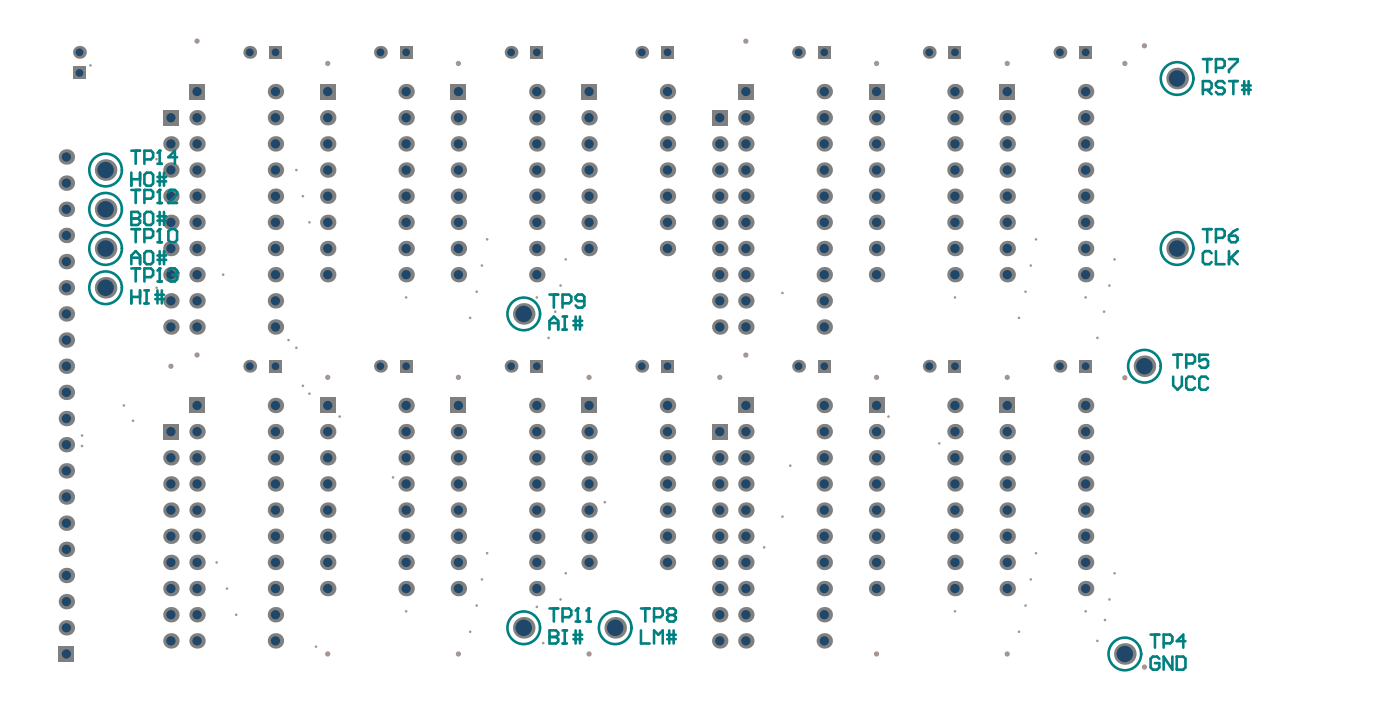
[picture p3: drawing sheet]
<svg xmlns="http://www.w3.org/2000/svg" width="453mm" height="229mm" viewBox="0 0 453 229" stroke-linecap="round" stroke-linejoin="round" font-family="sans-serif">
<g fill="#a6968d">
<circle cx="253.2" cy="167" r=".42"/>
<circle cx="253.2" cy="94.7" r=".42"/>
<circle cx="247.2" cy="177" r=".42"/>
<circle cx="255.7" cy="150.6" r=".42"/>
<circle cx="303.9" cy="143.4" r=".42"/>
<circle cx="43" cy="136" r=".42"/>
<circle cx="40.1" cy="131.1" r=".42"/>
<circle cx="26.6" cy="140.8" r=".42"/>
<circle cx="26.6" cy="144.2" r=".42"/>
<circle cx="50.6" cy="51.5" r=".42"/>
<circle cx="50.6" cy="93" r=".42"/>
<circle cx="195.7" cy="162.4" r=".42"/>
<circle cx="127.2" cy="154.4" r=".42"/>
<circle cx="100.1" cy="127.3" r=".42"/>
<circle cx="29.3" cy="21.2" r=".42"/>
<circle cx="360.6" cy="83.9" r=".42"/>
<circle cx="109.9" cy="134.7" r=".42"/>
<circle cx="287.5" cy="134.7" r=".42"/>
<circle cx="102.2" cy="209.1" r=".42"/>
<circle cx="106" cy="211.5" r=".85"/>
<circle cx="232.9" cy="122" r=".85"/>
<circle cx="190.6" cy="122" r=".85"/>
<circle cx="357.5" cy="200.5" r=".42"/>
<circle cx="355.1" cy="207.2" r=".42"/>
<circle cx="358.9" cy="193.8" r=".42"/>
<circle cx="360.6" cy="185.4" r=".42"/>
<circle cx="179.2" cy="198.5" r=".42"/>
<circle cx="175.8" cy="207.9" r=".42"/>
<circle cx="181.4" cy="193.8" r=".42"/>
<circle cx="183" cy="185.4" r=".42"/>
<circle cx="173.7" cy="196.2" r=".42"/>
<circle cx="76.4" cy="198.8" r=".42"/>
<circle cx="73.4" cy="190.3" r=".42"/>
<circle cx="70.1" cy="181.8" r=".42"/>
<circle cx="72.2" cy="88.8" r=".42"/>
<circle cx="55.3" cy="118.4" r=".85"/>
<circle cx="63.8" cy="114.8" r=".85"/>
<circle cx="100.1" cy="71.9" r=".42"/>
<circle cx="98" cy="63.4" r=".42"/>
<circle cx="98" cy="124.8" r=".42"/>
<circle cx="95.9" cy="55" r=".42"/>
<circle cx="95.9" cy="112.4" r=".42"/>
<circle cx="93.4" cy="110" r=".42"/>
<circle cx="131.4" cy="96.2" r=".42"/>
<circle cx="173.7" cy="96.2" r=".42"/>
<circle cx="131.4" cy="197.7" r=".42"/>
<circle cx="309" cy="197.7" r=".42"/>
<circle cx="351.3" cy="197.7" r=".42"/>
<circle cx="351.3" cy="96.2" r=".42"/>
<circle cx="309" cy="96.2" r=".42"/>
<circle cx="363.9" cy="122.1" r=".85"/>
<circle cx="370.3" cy="14.8" r=".85"/>
<circle cx="363.9" cy="20.5" r=".85"/>
<circle cx="370.3" cy="215.7" r=".85"/>
<circle cx="106" cy="20.5" r=".85"/>
<circle cx="148.3" cy="20.5" r=".85"/>
<circle cx="283.6" cy="20.5" r=".85"/>
<circle cx="325.9" cy="20.5" r=".85"/>
<circle cx="325.9" cy="122" r=".85"/>
<circle cx="283.6" cy="122" r=".85"/>
<circle cx="106" cy="122" r=".85"/>
<circle cx="241.3" cy="13.3" r=".85"/>
<circle cx="241.3" cy="114.8" r=".85"/>
<circle cx="148.3" cy="122" r=".85"/>
<circle cx="63.8" cy="13.3" r=".85"/>
<circle cx="190.6" cy="211.5" r=".85"/>
<circle cx="148.3" cy="211.5" r=".85"/>
<circle cx="283.6" cy="211.5" r=".85"/>
<circle cx="325.9" cy="211.5" r=".85"/>
<circle cx="355.1" cy="109.2" r=".42"/>
<circle cx="357.2" cy="100.8" r=".42"/>
<circle cx="358.9" cy="92.3" r=".42"/>
<circle cx="183" cy="83.9" r=".42"/>
<circle cx="181.4" cy="92.3" r=".42"/>
<circle cx="179.7" cy="100.8" r=".42"/>
<circle cx="177.5" cy="109.2" r=".42"/>
<circle cx="152.1" cy="204.3" r=".42"/>
<circle cx="154.2" cy="195.8" r=".42"/>
<circle cx="155.9" cy="187.3" r=".42"/>
<circle cx="157.6" cy="178.9" r=".42"/>
<circle cx="329.7" cy="204.3" r=".42"/>
<circle cx="331.8" cy="195.8" r=".42"/>
<circle cx="333.5" cy="187.3" r=".42"/>
<circle cx="335.2" cy="178.9" r=".42"/>
<circle cx="329.7" cy="102.8" r=".42"/>
<circle cx="331.8" cy="94.3" r=".42"/>
<circle cx="333.5" cy="85.9" r=".42"/>
<circle cx="335.2" cy="77.4" r=".42"/>
<circle cx="157.6" cy="77.4" r=".42"/>
<circle cx="155.9" cy="85.9" r=".42"/>
<circle cx="154.2" cy="94.3" r=".42"/>
<circle cx="152.1" cy="102.8" r=".42"/>
</g>
<circle cx="21.5" cy="194.5" r="2.5" fill="#808080"/>
<circle cx="21.5" cy="194.5" r="1.5" fill="#1f4769"/>
<circle cx="21.5" cy="177.6" r="2.5" fill="#808080"/>
<circle cx="21.5" cy="177.6" r="1.5" fill="#1f4769"/>
<circle cx="21.5" cy="186.1" r="2.5" fill="#808080"/>
<circle cx="21.5" cy="186.1" r="1.5" fill="#1f4769"/>
<circle cx="21.5" cy="203" r="2.5" fill="#808080"/>
<circle cx="21.5" cy="203" r="1.5" fill="#1f4769"/>
<path d="M19 209h5v4.9h-5z" fill-rule="evenodd" fill="#808080"/>
<circle cx="21.5" cy="211.5" r="1.5" fill="#1f4769"/>
<circle cx="21.5" cy="169.2" r="2.5" fill="#808080"/>
<circle cx="21.5" cy="169.2" r="1.5" fill="#1f4769"/>
<circle cx="55.3" cy="207.2" r="2.5" fill="#808080"/>
<circle cx="55.3" cy="207.2" r="1.5" fill="#1f4769"/>
<circle cx="55.3" cy="198.8" r="2.5" fill="#808080"/>
<circle cx="55.3" cy="198.8" r="1.5" fill="#1f4769"/>
<circle cx="55.3" cy="190.3" r="2.5" fill="#808080"/>
<circle cx="55.3" cy="190.3" r="1.5" fill="#1f4769"/>
<circle cx="55.3" cy="181.8" r="2.5" fill="#808080"/>
<circle cx="55.3" cy="181.8" r="1.5" fill="#1f4769"/>
<circle cx="55.3" cy="173.4" r="2.5" fill="#808080"/>
<circle cx="55.3" cy="173.4" r="1.5" fill="#1f4769"/>
<circle cx="55.3" cy="164.9" r="2.5" fill="#808080"/>
<circle cx="55.3" cy="164.9" r="1.5" fill="#1f4769"/>
<circle cx="63.8" cy="181.8" r="2.5" fill="#808080"/>
<circle cx="63.8" cy="181.8" r="1.5" fill="#1f4769"/>
<circle cx="63.8" cy="190.3" r="2.5" fill="#808080"/>
<circle cx="63.8" cy="190.3" r="1.5" fill="#1f4769"/>
<circle cx="63.8" cy="198.8" r="2.5" fill="#808080"/>
<circle cx="63.8" cy="198.8" r="1.5" fill="#1f4769"/>
<circle cx="63.8" cy="207.2" r="2.5" fill="#808080"/>
<circle cx="63.8" cy="207.2" r="1.5" fill="#1f4769"/>
<circle cx="63.8" cy="173.4" r="2.5" fill="#808080"/>
<circle cx="63.8" cy="173.4" r="1.5" fill="#1f4769"/>
<circle cx="89.1" cy="207.2" r="2.5" fill="#808080"/>
<circle cx="89.1" cy="207.2" r="1.5" fill="#1f4769"/>
<circle cx="89.1" cy="190.3" r="2.5" fill="#808080"/>
<circle cx="89.1" cy="190.3" r="1.5" fill="#1f4769"/>
<circle cx="89.1" cy="198.8" r="2.5" fill="#808080"/>
<circle cx="89.1" cy="198.8" r="1.5" fill="#1f4769"/>
<circle cx="89.1" cy="181.8" r="2.5" fill="#808080"/>
<circle cx="89.1" cy="181.8" r="1.5" fill="#1f4769"/>
<circle cx="89.1" cy="173.4" r="2.5" fill="#808080"/>
<circle cx="89.1" cy="173.4" r="1.5" fill="#1f4769"/>
<circle cx="89.1" cy="164.9" r="2.5" fill="#808080"/>
<circle cx="89.1" cy="164.9" r="1.5" fill="#1f4769"/>
<circle cx="106" cy="190.3" r="2.5" fill="#808080"/>
<circle cx="106" cy="190.3" r="1.5" fill="#1f4769"/>
<circle cx="106" cy="181.8" r="2.5" fill="#808080"/>
<circle cx="106" cy="181.8" r="1.5" fill="#1f4769"/>
<circle cx="106" cy="173.4" r="2.5" fill="#808080"/>
<circle cx="106" cy="173.4" r="1.5" fill="#1f4769"/>
<circle cx="106" cy="164.9" r="2.5" fill="#808080"/>
<circle cx="106" cy="164.9" r="1.5" fill="#1f4769"/>
<circle cx="21.5" cy="160.7" r="2.5" fill="#808080"/>
<circle cx="21.5" cy="160.7" r="1.5" fill="#1f4769"/>
<circle cx="21.5" cy="152.2" r="2.5" fill="#808080"/>
<circle cx="21.5" cy="152.2" r="1.5" fill="#1f4769"/>
<circle cx="21.5" cy="143.8" r="2.5" fill="#808080"/>
<circle cx="21.5" cy="143.8" r="1.5" fill="#1f4769"/>
<circle cx="21.5" cy="135.3" r="2.5" fill="#808080"/>
<circle cx="21.5" cy="135.3" r="1.5" fill="#1f4769"/>
<circle cx="21.5" cy="126.9" r="2.5" fill="#808080"/>
<circle cx="21.5" cy="126.9" r="1.5" fill="#1f4769"/>
<circle cx="21.5" cy="118.4" r="2.5" fill="#808080"/>
<circle cx="21.5" cy="118.4" r="1.5" fill="#1f4769"/>
<circle cx="55.3" cy="156.5" r="2.5" fill="#808080"/>
<circle cx="55.3" cy="156.5" r="1.5" fill="#1f4769"/>
<path d="M52.8 137.1h5v5h-5z" fill-rule="evenodd" fill="#808080"/>
<circle cx="55.3" cy="139.6" r="1.5" fill="#1f4769"/>
<circle cx="55.3" cy="148" r="2.5" fill="#808080"/>
<circle cx="55.3" cy="148" r="1.5" fill="#1f4769"/>
<circle cx="63.8" cy="164.9" r="2.5" fill="#808080"/>
<circle cx="63.8" cy="164.9" r="1.5" fill="#1f4769"/>
<circle cx="63.8" cy="156.5" r="2.5" fill="#808080"/>
<circle cx="63.8" cy="156.5" r="1.5" fill="#1f4769"/>
<path d="M61.3 128.6h5v5h-5z" fill-rule="evenodd" fill="#808080"/>
<circle cx="63.8" cy="131.1" r="1.5" fill="#1f4769"/>
<circle cx="63.8" cy="139.6" r="2.5" fill="#808080"/>
<circle cx="63.8" cy="139.6" r="1.5" fill="#1f4769"/>
<circle cx="63.8" cy="148" r="2.5" fill="#808080"/>
<circle cx="63.8" cy="148" r="1.5" fill="#1f4769"/>
<circle cx="80.8" cy="118.4" r="2.08" fill="#808080"/>
<circle cx="80.8" cy="118.4" r="1.25" fill="#1f4769"/>
<circle cx="89.1" cy="156.5" r="2.5" fill="#808080"/>
<circle cx="89.1" cy="156.5" r="1.5" fill="#1f4769"/>
<circle cx="89.1" cy="148" r="2.5" fill="#808080"/>
<circle cx="89.1" cy="148" r="1.5" fill="#1f4769"/>
<path d="M87 116.3h4.2v4.2h-4.2z" fill-rule="evenodd" fill="#808080"/>
<circle cx="89.1" cy="118.4" r="1.25" fill="#1f4769"/>
<circle cx="89.1" cy="131.1" r="2.5" fill="#808080"/>
<circle cx="89.1" cy="131.1" r="1.5" fill="#1f4769"/>
<circle cx="89.1" cy="139.6" r="2.5" fill="#808080"/>
<circle cx="89.1" cy="139.6" r="1.5" fill="#1f4769"/>
<circle cx="106" cy="156.5" r="2.5" fill="#808080"/>
<circle cx="106" cy="156.5" r="1.5" fill="#1f4769"/>
<circle cx="106" cy="139.6" r="2.5" fill="#808080"/>
<circle cx="106" cy="139.6" r="1.5" fill="#1f4769"/>
<circle cx="106" cy="148" r="2.5" fill="#808080"/>
<circle cx="106" cy="148" r="1.5" fill="#1f4769"/>
<path d="M103.5 128.6h5v5h-5z" fill-rule="evenodd" fill="#808080"/>
<circle cx="106" cy="131.1" r="1.5" fill="#1f4769"/>
<circle cx="131.4" cy="190.3" r="2.5" fill="#808080"/>
<circle cx="131.4" cy="190.3" r="1.5" fill="#1f4769"/>
<circle cx="131.4" cy="181.8" r="2.5" fill="#808080"/>
<circle cx="131.4" cy="181.8" r="1.5" fill="#1f4769"/>
<circle cx="131.4" cy="173.4" r="2.5" fill="#808080"/>
<circle cx="131.4" cy="173.4" r="1.5" fill="#1f4769"/>
<circle cx="131.4" cy="164.9" r="2.5" fill="#808080"/>
<circle cx="131.4" cy="164.9" r="1.5" fill="#1f4769"/>
<circle cx="148.3" cy="190.3" r="2.5" fill="#808080"/>
<circle cx="148.3" cy="190.3" r="1.5" fill="#1f4769"/>
<circle cx="148.3" cy="181.8" r="2.5" fill="#808080"/>
<circle cx="148.3" cy="181.8" r="1.5" fill="#1f4769"/>
<circle cx="148.3" cy="173.4" r="2.5" fill="#808080"/>
<circle cx="148.3" cy="173.4" r="1.5" fill="#1f4769"/>
<circle cx="148.3" cy="164.9" r="2.5" fill="#808080"/>
<circle cx="148.3" cy="164.9" r="1.5" fill="#1f4769"/>
<circle cx="169.5" cy="203" r="3.5" fill="#808080"/>
<circle cx="169.5" cy="203" r="2.66" fill="#1f4769"/>
<circle cx="173.7" cy="190.3" r="2.5" fill="#808080"/>
<circle cx="173.7" cy="190.3" r="1.5" fill="#1f4769"/>
<circle cx="173.7" cy="181.8" r="2.5" fill="#808080"/>
<circle cx="173.7" cy="181.8" r="1.5" fill="#1f4769"/>
<circle cx="173.7" cy="173.4" r="2.5" fill="#808080"/>
<circle cx="173.7" cy="173.4" r="1.5" fill="#1f4769"/>
<circle cx="173.7" cy="164.9" r="2.5" fill="#808080"/>
<circle cx="173.7" cy="164.9" r="1.5" fill="#1f4769"/>
<circle cx="190.6" cy="181.8" r="2.5" fill="#808080"/>
<circle cx="190.6" cy="181.8" r="1.5" fill="#1f4769"/>
<circle cx="190.6" cy="173.4" r="2.5" fill="#808080"/>
<circle cx="190.6" cy="173.4" r="1.5" fill="#1f4769"/>
<circle cx="199" cy="203" r="3.5" fill="#808080"/>
<circle cx="199" cy="203" r="2.66" fill="#1f4769"/>
<circle cx="216" cy="181.8" r="2.5" fill="#808080"/>
<circle cx="216" cy="181.8" r="1.5" fill="#1f4769"/>
<circle cx="216" cy="173.4" r="2.5" fill="#808080"/>
<circle cx="216" cy="173.4" r="1.5" fill="#1f4769"/>
<circle cx="216" cy="164.9" r="2.5" fill="#808080"/>
<circle cx="216" cy="164.9" r="1.5" fill="#1f4769"/>
<circle cx="232.9" cy="173.4" r="2.5" fill="#808080"/>
<circle cx="232.9" cy="173.4" r="1.5" fill="#1f4769"/>
<circle cx="123.1" cy="118.4" r="2.08" fill="#808080"/>
<circle cx="123.1" cy="118.4" r="1.25" fill="#1f4769"/>
<circle cx="131.4" cy="156.5" r="2.5" fill="#808080"/>
<circle cx="131.4" cy="156.5" r="1.5" fill="#1f4769"/>
<circle cx="131.4" cy="148" r="2.5" fill="#808080"/>
<circle cx="131.4" cy="148" r="1.5" fill="#1f4769"/>
<circle cx="131.4" cy="139.6" r="2.5" fill="#808080"/>
<circle cx="131.4" cy="139.6" r="1.5" fill="#1f4769"/>
<circle cx="131.4" cy="131.1" r="2.5" fill="#808080"/>
<circle cx="131.4" cy="131.1" r="1.5" fill="#1f4769"/>
<circle cx="148.3" cy="156.5" r="2.5" fill="#808080"/>
<circle cx="148.3" cy="156.5" r="1.5" fill="#1f4769"/>
<circle cx="148.3" cy="148" r="2.5" fill="#808080"/>
<circle cx="148.3" cy="148" r="1.5" fill="#1f4769"/>
<circle cx="148.3" cy="139.6" r="2.5" fill="#808080"/>
<circle cx="148.3" cy="139.6" r="1.5" fill="#1f4769"/>
<path d="M145.8 128.6h5v5h-5z" fill-rule="evenodd" fill="#808080"/>
<circle cx="148.3" cy="131.1" r="1.5" fill="#1f4769"/>
<circle cx="165.4" cy="118.4" r="2.08" fill="#808080"/>
<circle cx="165.4" cy="118.4" r="1.25" fill="#1f4769"/>
<circle cx="173.7" cy="156.5" r="2.5" fill="#808080"/>
<circle cx="173.7" cy="156.5" r="1.5" fill="#1f4769"/>
<circle cx="173.7" cy="148" r="2.5" fill="#808080"/>
<circle cx="173.7" cy="148" r="1.5" fill="#1f4769"/>
<circle cx="173.7" cy="139.6" r="2.5" fill="#808080"/>
<circle cx="173.7" cy="139.6" r="1.5" fill="#1f4769"/>
<circle cx="173.7" cy="131.1" r="2.5" fill="#808080"/>
<circle cx="173.7" cy="131.1" r="1.5" fill="#1f4769"/>
<circle cx="190.6" cy="164.9" r="2.5" fill="#808080"/>
<circle cx="190.6" cy="164.9" r="1.5" fill="#1f4769"/>
<circle cx="190.6" cy="156.5" r="2.5" fill="#808080"/>
<circle cx="190.6" cy="156.5" r="1.5" fill="#1f4769"/>
<circle cx="190.6" cy="148" r="2.5" fill="#808080"/>
<circle cx="190.6" cy="148" r="1.5" fill="#1f4769"/>
<circle cx="190.6" cy="139.6" r="2.5" fill="#808080"/>
<circle cx="190.6" cy="139.6" r="1.5" fill="#1f4769"/>
<path d="M188.1 128.6h5v5h-5z" fill-rule="evenodd" fill="#808080"/>
<circle cx="190.6" cy="131.1" r="1.5" fill="#1f4769"/>
<circle cx="207.6" cy="118.4" r="2.08" fill="#808080"/>
<circle cx="207.6" cy="118.4" r="1.25" fill="#1f4769"/>
<circle cx="216" cy="156.5" r="2.5" fill="#808080"/>
<circle cx="216" cy="156.5" r="1.5" fill="#1f4769"/>
<circle cx="216" cy="148" r="2.5" fill="#808080"/>
<circle cx="216" cy="148" r="1.5" fill="#1f4769"/>
<circle cx="216" cy="139.6" r="2.5" fill="#808080"/>
<circle cx="216" cy="139.6" r="1.5" fill="#1f4769"/>
<circle cx="216" cy="131.1" r="2.5" fill="#808080"/>
<circle cx="216" cy="131.1" r="1.5" fill="#1f4769"/>
<path d="M213.9 116.3h4.1v4.2h-4.1z" fill-rule="evenodd" fill="#808080"/>
<circle cx="216" cy="118.4" r="1.25" fill="#1f4769"/>
<circle cx="232.9" cy="164.9" r="2.5" fill="#808080"/>
<circle cx="232.9" cy="164.9" r="1.5" fill="#1f4769"/>
<path d="M230.4 137.1h5v5h-5z" fill-rule="evenodd" fill="#808080"/>
<circle cx="232.9" cy="139.6" r="1.5" fill="#1f4769"/>
<circle cx="21.5" cy="110" r="2.5" fill="#808080"/>
<circle cx="21.5" cy="110" r="1.5" fill="#1f4769"/>
<circle cx="21.5" cy="101.5" r="2.5" fill="#808080"/>
<circle cx="21.5" cy="101.5" r="1.5" fill="#1f4769"/>
<circle cx="21.5" cy="76.1" r="2.5" fill="#808080"/>
<circle cx="21.5" cy="76.1" r="1.5" fill="#1f4769"/>
<circle cx="21.5" cy="93" r="2.5" fill="#808080"/>
<circle cx="21.5" cy="93" r="1.5" fill="#1f4769"/>
<circle cx="21.5" cy="84.6" r="2.5" fill="#808080"/>
<circle cx="21.5" cy="84.6" r="1.5" fill="#1f4769"/>
<circle cx="21.5" cy="67.7" r="2.5" fill="#808080"/>
<circle cx="21.5" cy="67.7" r="1.5" fill="#1f4769"/>
<circle cx="34.2" cy="93" r="3.5" fill="#808080"/>
<circle cx="34.2" cy="93" r="2.66" fill="#1f4769"/>
<circle cx="34.2" cy="80.4" r="3.5" fill="#808080"/>
<circle cx="34.2" cy="80.4" r="2.66" fill="#1f4769"/>
<circle cx="34.2" cy="67.7" r="3.5" fill="#808080"/>
<circle cx="34.2" cy="67.7" r="2.66" fill="#1f4769"/>
<circle cx="55.3" cy="80.4" r="2.5" fill="#808080"/>
<circle cx="55.3" cy="80.4" r="1.5" fill="#1f4769"/>
<circle cx="55.3" cy="105.7" r="2.5" fill="#808080"/>
<circle cx="55.3" cy="105.7" r="1.5" fill="#1f4769"/>
<circle cx="55.3" cy="97.3" r="2.5" fill="#808080"/>
<circle cx="55.3" cy="97.3" r="1.5" fill="#1f4769"/>
<circle cx="55.3" cy="88.8" r="2.5" fill="#808080"/>
<circle cx="55.3" cy="88.8" r="1.5" fill="#1f4769"/>
<circle cx="55.3" cy="71.9" r="2.5" fill="#808080"/>
<circle cx="55.3" cy="71.9" r="1.5" fill="#1f4769"/>
<circle cx="63.8" cy="80.4" r="2.5" fill="#808080"/>
<circle cx="63.8" cy="80.4" r="1.5" fill="#1f4769"/>
<circle cx="63.8" cy="97.3" r="2.5" fill="#808080"/>
<circle cx="63.8" cy="97.3" r="1.5" fill="#1f4769"/>
<circle cx="63.8" cy="105.7" r="2.5" fill="#808080"/>
<circle cx="63.8" cy="105.7" r="1.5" fill="#1f4769"/>
<circle cx="63.8" cy="88.8" r="2.5" fill="#808080"/>
<circle cx="63.8" cy="88.8" r="1.5" fill="#1f4769"/>
<circle cx="63.8" cy="71.9" r="2.5" fill="#808080"/>
<circle cx="63.8" cy="71.9" r="1.5" fill="#1f4769"/>
<circle cx="89.1" cy="105.7" r="2.5" fill="#808080"/>
<circle cx="89.1" cy="105.7" r="1.5" fill="#1f4769"/>
<circle cx="89.1" cy="80.4" r="2.5" fill="#808080"/>
<circle cx="89.1" cy="80.4" r="1.5" fill="#1f4769"/>
<circle cx="89.1" cy="97.3" r="2.5" fill="#808080"/>
<circle cx="89.1" cy="97.3" r="1.5" fill="#1f4769"/>
<circle cx="89.1" cy="88.8" r="2.5" fill="#808080"/>
<circle cx="89.1" cy="88.8" r="1.5" fill="#1f4769"/>
<circle cx="89.1" cy="71.9" r="2.5" fill="#808080"/>
<circle cx="89.1" cy="71.9" r="1.5" fill="#1f4769"/>
<circle cx="106" cy="80.4" r="2.5" fill="#808080"/>
<circle cx="106" cy="80.4" r="1.5" fill="#1f4769"/>
<circle cx="106" cy="71.9" r="2.5" fill="#808080"/>
<circle cx="106" cy="71.9" r="1.5" fill="#1f4769"/>
<circle cx="21.5" cy="59.2" r="2.5" fill="#808080"/>
<circle cx="21.5" cy="59.2" r="1.5" fill="#1f4769"/>
<circle cx="21.5" cy="50.8" r="2.5" fill="#808080"/>
<circle cx="21.5" cy="50.8" r="1.5" fill="#1f4769"/>
<path d="M23.6 21.5h4.2v4.2h-4.2z" fill-rule="evenodd" fill="#808080"/>
<circle cx="25.7" cy="23.6" r="1.25" fill="#1f4769"/>
<circle cx="25.7" cy="16.9" r="2.08" fill="#808080"/>
<circle cx="25.7" cy="16.9" r="1.25" fill="#1f4769"/>
<circle cx="34.2" cy="55" r="3.5" fill="#808080"/>
<circle cx="34.2" cy="55" r="2.66" fill="#1f4769"/>
<circle cx="55.3" cy="63.4" r="2.5" fill="#808080"/>
<circle cx="55.3" cy="63.4" r="1.5" fill="#1f4769"/>
<circle cx="55.3" cy="55" r="2.5" fill="#808080"/>
<circle cx="55.3" cy="55" r="1.5" fill="#1f4769"/>
<circle cx="55.3" cy="46.5" r="2.5" fill="#808080"/>
<circle cx="55.3" cy="46.5" r="1.5" fill="#1f4769"/>
<path d="M52.8 35.6h5v5h-5z" fill-rule="evenodd" fill="#808080"/>
<circle cx="55.3" cy="38.1" r="1.5" fill="#1f4769"/>
<circle cx="63.8" cy="63.4" r="2.5" fill="#808080"/>
<circle cx="63.8" cy="63.4" r="1.5" fill="#1f4769"/>
<circle cx="63.8" cy="55" r="2.5" fill="#808080"/>
<circle cx="63.8" cy="55" r="1.5" fill="#1f4769"/>
<circle cx="63.8" cy="46.5" r="2.5" fill="#808080"/>
<circle cx="63.8" cy="46.5" r="1.5" fill="#1f4769"/>
<circle cx="63.8" cy="38.1" r="2.5" fill="#808080"/>
<circle cx="63.8" cy="38.1" r="1.5" fill="#1f4769"/>
<path d="M61.3 27.1h5v5h-5z" fill-rule="evenodd" fill="#808080"/>
<circle cx="63.8" cy="29.6" r="1.5" fill="#1f4769"/>
<circle cx="80.8" cy="16.9" r="2.08" fill="#808080"/>
<circle cx="80.8" cy="16.9" r="1.25" fill="#1f4769"/>
<circle cx="89.1" cy="63.4" r="2.5" fill="#808080"/>
<circle cx="89.1" cy="63.4" r="1.5" fill="#1f4769"/>
<circle cx="89.1" cy="55" r="2.5" fill="#808080"/>
<circle cx="89.1" cy="55" r="1.5" fill="#1f4769"/>
<circle cx="89.1" cy="46.5" r="2.5" fill="#808080"/>
<circle cx="89.1" cy="46.5" r="1.5" fill="#1f4769"/>
<circle cx="89.1" cy="38.1" r="2.5" fill="#808080"/>
<circle cx="89.1" cy="38.1" r="1.5" fill="#1f4769"/>
<circle cx="89.1" cy="29.6" r="2.5" fill="#808080"/>
<circle cx="89.1" cy="29.6" r="1.5" fill="#1f4769"/>
<path d="M87 14.8h4.2v4.2h-4.2z" fill-rule="evenodd" fill="#808080"/>
<circle cx="89.1" cy="16.9" r="1.25" fill="#1f4769"/>
<circle cx="106" cy="63.4" r="2.5" fill="#808080"/>
<circle cx="106" cy="63.4" r="1.5" fill="#1f4769"/>
<circle cx="106" cy="55" r="2.5" fill="#808080"/>
<circle cx="106" cy="55" r="1.5" fill="#1f4769"/>
<circle cx="106" cy="46.5" r="2.5" fill="#808080"/>
<circle cx="106" cy="46.5" r="1.5" fill="#1f4769"/>
<circle cx="106" cy="38.1" r="2.5" fill="#808080"/>
<circle cx="106" cy="38.1" r="1.5" fill="#1f4769"/>
<path d="M103.5 27.1h5v5h-5z" fill-rule="evenodd" fill="#808080"/>
<circle cx="106" cy="29.6" r="1.5" fill="#1f4769"/>
<circle cx="106" cy="88.8" r="2.5" fill="#808080"/>
<circle cx="106" cy="88.8" r="1.5" fill="#1f4769"/>
<path d="M129.3 116.3h4.2v4.2h-4.2z" fill-rule="evenodd" fill="#808080"/>
<circle cx="131.4" cy="118.4" r="1.25" fill="#1f4769"/>
<circle cx="131.4" cy="80.4" r="2.5" fill="#808080"/>
<circle cx="131.4" cy="80.4" r="1.5" fill="#1f4769"/>
<circle cx="131.4" cy="88.8" r="2.5" fill="#808080"/>
<circle cx="131.4" cy="88.8" r="1.5" fill="#1f4769"/>
<circle cx="131.4" cy="71.9" r="2.5" fill="#808080"/>
<circle cx="131.4" cy="71.9" r="1.5" fill="#1f4769"/>
<circle cx="148.3" cy="88.8" r="2.5" fill="#808080"/>
<circle cx="148.3" cy="88.8" r="1.5" fill="#1f4769"/>
<circle cx="148.3" cy="80.4" r="2.5" fill="#808080"/>
<circle cx="148.3" cy="80.4" r="1.5" fill="#1f4769"/>
<circle cx="148.3" cy="71.9" r="2.5" fill="#808080"/>
<circle cx="148.3" cy="71.9" r="1.5" fill="#1f4769"/>
<circle cx="169.5" cy="101.5" r="3.5" fill="#808080"/>
<circle cx="169.5" cy="101.5" r="2.66" fill="#1f4769"/>
<circle cx="173.7" cy="88.8" r="2.5" fill="#808080"/>
<circle cx="173.7" cy="88.8" r="1.5" fill="#1f4769"/>
<circle cx="173.7" cy="80.4" r="2.5" fill="#808080"/>
<circle cx="173.7" cy="80.4" r="1.5" fill="#1f4769"/>
<path d="M171.6 116.3h4.2v4.2h-4.2z" fill-rule="evenodd" fill="#808080"/>
<circle cx="173.7" cy="118.4" r="1.25" fill="#1f4769"/>
<circle cx="173.7" cy="71.9" r="2.5" fill="#808080"/>
<circle cx="173.7" cy="71.9" r="1.5" fill="#1f4769"/>
<circle cx="190.6" cy="80.4" r="2.5" fill="#808080"/>
<circle cx="190.6" cy="80.4" r="1.5" fill="#1f4769"/>
<circle cx="190.6" cy="71.9" r="2.5" fill="#808080"/>
<circle cx="190.6" cy="71.9" r="1.5" fill="#1f4769"/>
<circle cx="216" cy="80.4" r="2.5" fill="#808080"/>
<circle cx="216" cy="80.4" r="1.5" fill="#1f4769"/>
<circle cx="216" cy="71.9" r="2.5" fill="#808080"/>
<circle cx="216" cy="71.9" r="1.5" fill="#1f4769"/>
<circle cx="232.9" cy="105.7" r="2.5" fill="#808080"/>
<circle cx="232.9" cy="105.7" r="1.5" fill="#1f4769"/>
<circle cx="232.9" cy="97.3" r="2.5" fill="#808080"/>
<circle cx="232.9" cy="97.3" r="1.5" fill="#1f4769"/>
<circle cx="232.9" cy="88.8" r="2.5" fill="#808080"/>
<circle cx="232.9" cy="88.8" r="1.5" fill="#1f4769"/>
<circle cx="232.9" cy="80.4" r="2.5" fill="#808080"/>
<circle cx="232.9" cy="80.4" r="1.5" fill="#1f4769"/>
<circle cx="232.9" cy="71.9" r="2.5" fill="#808080"/>
<circle cx="232.9" cy="71.9" r="1.5" fill="#1f4769"/>
<circle cx="123.1" cy="16.9" r="2.08" fill="#808080"/>
<circle cx="123.1" cy="16.9" r="1.25" fill="#1f4769"/>
<circle cx="131.4" cy="63.4" r="2.5" fill="#808080"/>
<circle cx="131.4" cy="63.4" r="1.5" fill="#1f4769"/>
<circle cx="131.4" cy="55" r="2.5" fill="#808080"/>
<circle cx="131.4" cy="55" r="1.5" fill="#1f4769"/>
<circle cx="131.4" cy="46.5" r="2.5" fill="#808080"/>
<circle cx="131.4" cy="46.5" r="1.5" fill="#1f4769"/>
<circle cx="131.4" cy="38.1" r="2.5" fill="#808080"/>
<circle cx="131.4" cy="38.1" r="1.5" fill="#1f4769"/>
<circle cx="131.4" cy="29.6" r="2.5" fill="#808080"/>
<circle cx="131.4" cy="29.6" r="1.5" fill="#1f4769"/>
<path d="M129.3 14.8h4.2v4.2h-4.2z" fill-rule="evenodd" fill="#808080"/>
<circle cx="131.4" cy="16.9" r="1.25" fill="#1f4769"/>
<circle cx="148.3" cy="63.4" r="2.5" fill="#808080"/>
<circle cx="148.3" cy="63.4" r="1.5" fill="#1f4769"/>
<circle cx="148.3" cy="55" r="2.5" fill="#808080"/>
<circle cx="148.3" cy="55" r="1.5" fill="#1f4769"/>
<circle cx="148.3" cy="46.5" r="2.5" fill="#808080"/>
<circle cx="148.3" cy="46.5" r="1.5" fill="#1f4769"/>
<circle cx="148.3" cy="38.1" r="2.5" fill="#808080"/>
<circle cx="148.3" cy="38.1" r="1.5" fill="#1f4769"/>
<path d="M145.8 27.1h5v5h-5z" fill-rule="evenodd" fill="#808080"/>
<circle cx="148.3" cy="29.6" r="1.5" fill="#1f4769"/>
<circle cx="165.4" cy="16.9" r="2.08" fill="#808080"/>
<circle cx="165.4" cy="16.9" r="1.25" fill="#1f4769"/>
<circle cx="173.7" cy="63.4" r="2.5" fill="#808080"/>
<circle cx="173.7" cy="63.4" r="1.5" fill="#1f4769"/>
<circle cx="173.7" cy="55" r="2.5" fill="#808080"/>
<circle cx="173.7" cy="55" r="1.5" fill="#1f4769"/>
<circle cx="173.7" cy="46.5" r="2.5" fill="#808080"/>
<circle cx="173.7" cy="46.5" r="1.5" fill="#1f4769"/>
<circle cx="173.7" cy="38.1" r="2.5" fill="#808080"/>
<circle cx="173.7" cy="38.1" r="1.5" fill="#1f4769"/>
<circle cx="173.7" cy="29.6" r="2.5" fill="#808080"/>
<circle cx="173.7" cy="29.6" r="1.5" fill="#1f4769"/>
<path d="M171.6 14.8h4.2v4.2h-4.2z" fill-rule="evenodd" fill="#808080"/>
<circle cx="173.7" cy="16.9" r="1.25" fill="#1f4769"/>
<circle cx="190.6" cy="63.4" r="2.5" fill="#808080"/>
<circle cx="190.6" cy="63.4" r="1.5" fill="#1f4769"/>
<circle cx="190.6" cy="55" r="2.5" fill="#808080"/>
<circle cx="190.6" cy="55" r="1.5" fill="#1f4769"/>
<circle cx="190.6" cy="46.5" r="2.5" fill="#808080"/>
<circle cx="190.6" cy="46.5" r="1.5" fill="#1f4769"/>
<circle cx="190.6" cy="38.1" r="2.5" fill="#808080"/>
<circle cx="190.6" cy="38.1" r="1.5" fill="#1f4769"/>
<path d="M188.1 27.1h5v5h-5z" fill-rule="evenodd" fill="#808080"/>
<circle cx="190.6" cy="29.6" r="1.5" fill="#1f4769"/>
<circle cx="207.6" cy="16.9" r="2.08" fill="#808080"/>
<circle cx="207.6" cy="16.9" r="1.25" fill="#1f4769"/>
<circle cx="216" cy="63.4" r="2.5" fill="#808080"/>
<circle cx="216" cy="63.4" r="1.5" fill="#1f4769"/>
<circle cx="216" cy="55" r="2.5" fill="#808080"/>
<circle cx="216" cy="55" r="1.5" fill="#1f4769"/>
<circle cx="216" cy="46.5" r="2.5" fill="#808080"/>
<circle cx="216" cy="46.5" r="1.5" fill="#1f4769"/>
<circle cx="216" cy="38.1" r="2.5" fill="#808080"/>
<circle cx="216" cy="38.1" r="1.5" fill="#1f4769"/>
<circle cx="216" cy="29.6" r="2.5" fill="#808080"/>
<circle cx="216" cy="29.6" r="1.5" fill="#1f4769"/>
<path d="M213.9 14.8h4.1v4.2h-4.1z" fill-rule="evenodd" fill="#808080"/>
<circle cx="216" cy="16.9" r="1.25" fill="#1f4769"/>
<circle cx="232.9" cy="207.2" r="2.5" fill="#808080"/>
<circle cx="232.9" cy="207.2" r="1.5" fill="#1f4769"/>
<circle cx="266.7" cy="207.2" r="2.5" fill="#808080"/>
<circle cx="266.7" cy="207.2" r="1.5" fill="#1f4769"/>
<circle cx="241.3" cy="207.2" r="2.5" fill="#808080"/>
<circle cx="241.3" cy="207.2" r="1.5" fill="#1f4769"/>
<circle cx="232.9" cy="198.8" r="2.5" fill="#808080"/>
<circle cx="232.9" cy="198.8" r="1.5" fill="#1f4769"/>
<circle cx="241.3" cy="198.8" r="2.5" fill="#808080"/>
<circle cx="241.3" cy="198.8" r="1.5" fill="#1f4769"/>
<circle cx="266.7" cy="198.8" r="2.5" fill="#808080"/>
<circle cx="266.7" cy="198.8" r="1.5" fill="#1f4769"/>
<circle cx="232.9" cy="190.3" r="2.5" fill="#808080"/>
<circle cx="232.9" cy="190.3" r="1.5" fill="#1f4769"/>
<circle cx="266.7" cy="190.3" r="2.5" fill="#808080"/>
<circle cx="266.7" cy="190.3" r="1.5" fill="#1f4769"/>
<circle cx="241.3" cy="190.3" r="2.5" fill="#808080"/>
<circle cx="241.3" cy="190.3" r="1.5" fill="#1f4769"/>
<circle cx="232.9" cy="181.8" r="2.5" fill="#808080"/>
<circle cx="232.9" cy="181.8" r="1.5" fill="#1f4769"/>
<circle cx="266.7" cy="181.8" r="2.5" fill="#808080"/>
<circle cx="266.7" cy="181.8" r="1.5" fill="#1f4769"/>
<circle cx="241.3" cy="181.8" r="2.5" fill="#808080"/>
<circle cx="241.3" cy="181.8" r="1.5" fill="#1f4769"/>
<circle cx="283.6" cy="181.8" r="2.5" fill="#808080"/>
<circle cx="283.6" cy="181.8" r="1.5" fill="#1f4769"/>
<circle cx="266.7" cy="173.4" r="2.5" fill="#808080"/>
<circle cx="266.7" cy="173.4" r="1.5" fill="#1f4769"/>
<circle cx="241.3" cy="173.4" r="2.5" fill="#808080"/>
<circle cx="241.3" cy="173.4" r="1.5" fill="#1f4769"/>
<circle cx="266.7" cy="164.9" r="2.5" fill="#808080"/>
<circle cx="266.7" cy="164.9" r="1.5" fill="#1f4769"/>
<circle cx="241.3" cy="164.9" r="2.5" fill="#808080"/>
<circle cx="241.3" cy="164.9" r="1.5" fill="#1f4769"/>
<circle cx="266.7" cy="156.5" r="2.5" fill="#808080"/>
<circle cx="266.7" cy="156.5" r="1.5" fill="#1f4769"/>
<circle cx="232.9" cy="156.5" r="2.5" fill="#808080"/>
<circle cx="232.9" cy="156.5" r="1.5" fill="#1f4769"/>
<circle cx="241.3" cy="156.5" r="2.5" fill="#808080"/>
<circle cx="241.3" cy="156.5" r="1.5" fill="#1f4769"/>
<circle cx="241.3" cy="148" r="2.5" fill="#808080"/>
<circle cx="241.3" cy="148" r="1.5" fill="#1f4769"/>
<circle cx="232.9" cy="148" r="2.5" fill="#808080"/>
<circle cx="232.9" cy="148" r="1.5" fill="#1f4769"/>
<circle cx="266.7" cy="148" r="2.5" fill="#808080"/>
<circle cx="266.7" cy="148" r="1.5" fill="#1f4769"/>
<circle cx="283.6" cy="148" r="2.5" fill="#808080"/>
<circle cx="283.6" cy="148" r="1.5" fill="#1f4769"/>
<circle cx="241.3" cy="139.6" r="2.5" fill="#808080"/>
<circle cx="241.3" cy="139.6" r="1.5" fill="#1f4769"/>
<circle cx="266.7" cy="139.6" r="2.5" fill="#808080"/>
<circle cx="266.7" cy="139.6" r="1.5" fill="#1f4769"/>
<path d="M238.8 128.6h5v5h-5z" fill-rule="evenodd" fill="#808080"/>
<circle cx="241.3" cy="131.1" r="1.5" fill="#1f4769"/>
<circle cx="266.7" cy="131.1" r="2.5" fill="#808080"/>
<circle cx="266.7" cy="131.1" r="1.5" fill="#1f4769"/>
<circle cx="363.9" cy="211.5" r="3.5" fill="#808080"/>
<circle cx="363.9" cy="211.5" r="2.66" fill="#1f4769"/>
<circle cx="283.6" cy="190.3" r="2.5" fill="#808080"/>
<circle cx="283.6" cy="190.3" r="1.5" fill="#1f4769"/>
<circle cx="325.9" cy="190.3" r="2.5" fill="#808080"/>
<circle cx="325.9" cy="190.3" r="1.5" fill="#1f4769"/>
<circle cx="309" cy="190.3" r="2.5" fill="#808080"/>
<circle cx="309" cy="190.3" r="1.5" fill="#1f4769"/>
<circle cx="351.3" cy="190.3" r="2.5" fill="#808080"/>
<circle cx="351.3" cy="190.3" r="1.5" fill="#1f4769"/>
<circle cx="283.6" cy="156.5" r="2.5" fill="#808080"/>
<circle cx="283.6" cy="156.5" r="1.5" fill="#1f4769"/>
<circle cx="283.6" cy="164.9" r="2.5" fill="#808080"/>
<circle cx="283.6" cy="164.9" r="1.5" fill="#1f4769"/>
<circle cx="283.6" cy="139.6" r="2.5" fill="#808080"/>
<circle cx="283.6" cy="139.6" r="1.5" fill="#1f4769"/>
<path d="M281.1 128.6h5v5h-5z" fill-rule="evenodd" fill="#808080"/>
<circle cx="283.6" cy="131.1" r="1.5" fill="#1f4769"/>
<circle cx="283.6" cy="173.4" r="2.5" fill="#808080"/>
<circle cx="283.6" cy="173.4" r="1.5" fill="#1f4769"/>
<circle cx="309" cy="181.8" r="2.5" fill="#808080"/>
<circle cx="309" cy="181.8" r="1.5" fill="#1f4769"/>
<circle cx="309" cy="131.1" r="2.5" fill="#808080"/>
<circle cx="309" cy="131.1" r="1.5" fill="#1f4769"/>
<circle cx="309" cy="173.4" r="2.5" fill="#808080"/>
<circle cx="309" cy="173.4" r="1.5" fill="#1f4769"/>
<circle cx="309" cy="139.6" r="2.5" fill="#808080"/>
<circle cx="309" cy="139.6" r="1.5" fill="#1f4769"/>
<circle cx="309" cy="156.5" r="2.5" fill="#808080"/>
<circle cx="309" cy="156.5" r="1.5" fill="#1f4769"/>
<circle cx="309" cy="148" r="2.5" fill="#808080"/>
<circle cx="309" cy="148" r="1.5" fill="#1f4769"/>
<circle cx="309" cy="164.9" r="2.5" fill="#808080"/>
<circle cx="309" cy="164.9" r="1.5" fill="#1f4769"/>
<circle cx="325.9" cy="181.8" r="2.5" fill="#808080"/>
<circle cx="325.9" cy="181.8" r="1.5" fill="#1f4769"/>
<circle cx="325.9" cy="164.9" r="2.5" fill="#808080"/>
<circle cx="325.9" cy="164.9" r="1.5" fill="#1f4769"/>
<circle cx="325.9" cy="148" r="2.5" fill="#808080"/>
<circle cx="325.9" cy="148" r="1.5" fill="#1f4769"/>
<circle cx="325.9" cy="139.6" r="2.5" fill="#808080"/>
<circle cx="325.9" cy="139.6" r="1.5" fill="#1f4769"/>
<path d="M323.4 128.6h5v5h-5z" fill-rule="evenodd" fill="#808080"/>
<circle cx="325.9" cy="131.1" r="1.5" fill="#1f4769"/>
<circle cx="325.9" cy="173.4" r="2.5" fill="#808080"/>
<circle cx="325.9" cy="173.4" r="1.5" fill="#1f4769"/>
<circle cx="325.9" cy="156.5" r="2.5" fill="#808080"/>
<circle cx="325.9" cy="156.5" r="1.5" fill="#1f4769"/>
<circle cx="351.3" cy="181.8" r="2.5" fill="#808080"/>
<circle cx="351.3" cy="181.8" r="1.5" fill="#1f4769"/>
<circle cx="351.3" cy="148" r="2.5" fill="#808080"/>
<circle cx="351.3" cy="148" r="1.5" fill="#1f4769"/>
<circle cx="351.3" cy="173.4" r="2.5" fill="#808080"/>
<circle cx="351.3" cy="173.4" r="1.5" fill="#1f4769"/>
<circle cx="351.3" cy="139.6" r="2.5" fill="#808080"/>
<circle cx="351.3" cy="139.6" r="1.5" fill="#1f4769"/>
<circle cx="351.3" cy="164.9" r="2.5" fill="#808080"/>
<circle cx="351.3" cy="164.9" r="1.5" fill="#1f4769"/>
<circle cx="351.3" cy="156.5" r="2.5" fill="#808080"/>
<circle cx="351.3" cy="156.5" r="1.5" fill="#1f4769"/>
<circle cx="351.3" cy="131.1" r="2.5" fill="#808080"/>
<circle cx="351.3" cy="131.1" r="1.5" fill="#1f4769"/>
<path d="M306.9 116.3h4.2v4.2h-4.2z" fill-rule="evenodd" fill="#808080"/>
<circle cx="309" cy="118.4" r="1.25" fill="#1f4769"/>
<circle cx="300.7" cy="118.4" r="2.08" fill="#808080"/>
<circle cx="300.7" cy="118.4" r="1.25" fill="#1f4769"/>
<path d="M264.6 116.3h4.2v4.2h-4.2z" fill-rule="evenodd" fill="#808080"/>
<circle cx="266.7" cy="118.4" r="1.25" fill="#1f4769"/>
<circle cx="258.4" cy="118.4" r="2.08" fill="#808080"/>
<circle cx="258.4" cy="118.4" r="1.25" fill="#1f4769"/>
<circle cx="241.3" cy="105.7" r="2.5" fill="#808080"/>
<circle cx="241.3" cy="105.7" r="1.5" fill="#1f4769"/>
<circle cx="266.7" cy="105.7" r="2.5" fill="#808080"/>
<circle cx="266.7" cy="105.7" r="1.5" fill="#1f4769"/>
<circle cx="241.3" cy="97.3" r="2.5" fill="#808080"/>
<circle cx="241.3" cy="97.3" r="1.5" fill="#1f4769"/>
<circle cx="266.7" cy="97.3" r="2.5" fill="#808080"/>
<circle cx="266.7" cy="97.3" r="1.5" fill="#1f4769"/>
<circle cx="241.3" cy="88.8" r="2.5" fill="#808080"/>
<circle cx="241.3" cy="88.8" r="1.5" fill="#1f4769"/>
<circle cx="283.6" cy="88.8" r="2.5" fill="#808080"/>
<circle cx="283.6" cy="88.8" r="1.5" fill="#1f4769"/>
<circle cx="266.7" cy="88.8" r="2.5" fill="#808080"/>
<circle cx="266.7" cy="88.8" r="1.5" fill="#1f4769"/>
<circle cx="232.9" cy="63.4" r="2.5" fill="#808080"/>
<circle cx="232.9" cy="63.4" r="1.5" fill="#1f4769"/>
<circle cx="232.9" cy="55" r="2.5" fill="#808080"/>
<circle cx="232.9" cy="55" r="1.5" fill="#1f4769"/>
<path d="M230.4 35.6h5v5h-5z" fill-rule="evenodd" fill="#808080"/>
<circle cx="232.9" cy="38.1" r="1.5" fill="#1f4769"/>
<circle cx="232.9" cy="46.5" r="2.5" fill="#808080"/>
<circle cx="232.9" cy="46.5" r="1.5" fill="#1f4769"/>
<circle cx="241.3" cy="80.4" r="2.5" fill="#808080"/>
<circle cx="241.3" cy="80.4" r="1.5" fill="#1f4769"/>
<circle cx="241.3" cy="71.9" r="2.5" fill="#808080"/>
<circle cx="241.3" cy="71.9" r="1.5" fill="#1f4769"/>
<circle cx="241.3" cy="63.4" r="2.5" fill="#808080"/>
<circle cx="241.3" cy="63.4" r="1.5" fill="#1f4769"/>
<circle cx="241.3" cy="38.1" r="2.5" fill="#808080"/>
<circle cx="241.3" cy="38.1" r="1.5" fill="#1f4769"/>
<circle cx="241.3" cy="46.5" r="2.5" fill="#808080"/>
<circle cx="241.3" cy="46.5" r="1.5" fill="#1f4769"/>
<circle cx="241.3" cy="55" r="2.5" fill="#808080"/>
<circle cx="241.3" cy="55" r="1.5" fill="#1f4769"/>
<path d="M238.8 27.1h5v5h-5z" fill-rule="evenodd" fill="#808080"/>
<circle cx="241.3" cy="29.6" r="1.5" fill="#1f4769"/>
<circle cx="258.4" cy="16.9" r="2.08" fill="#808080"/>
<circle cx="258.4" cy="16.9" r="1.25" fill="#1f4769"/>
<circle cx="266.7" cy="80.4" r="2.5" fill="#808080"/>
<circle cx="266.7" cy="80.4" r="1.5" fill="#1f4769"/>
<circle cx="266.7" cy="71.9" r="2.5" fill="#808080"/>
<circle cx="266.7" cy="71.9" r="1.5" fill="#1f4769"/>
<circle cx="266.7" cy="63.4" r="2.5" fill="#808080"/>
<circle cx="266.7" cy="63.4" r="1.5" fill="#1f4769"/>
<circle cx="266.7" cy="46.5" r="2.5" fill="#808080"/>
<circle cx="266.7" cy="46.5" r="1.5" fill="#1f4769"/>
<circle cx="266.7" cy="38.1" r="2.5" fill="#808080"/>
<circle cx="266.7" cy="38.1" r="1.5" fill="#1f4769"/>
<path d="M264.6 14.8h4.2v4.2h-4.2z" fill-rule="evenodd" fill="#808080"/>
<circle cx="266.7" cy="16.9" r="1.25" fill="#1f4769"/>
<circle cx="266.7" cy="55" r="2.5" fill="#808080"/>
<circle cx="266.7" cy="55" r="1.5" fill="#1f4769"/>
<circle cx="266.7" cy="29.6" r="2.5" fill="#808080"/>
<circle cx="266.7" cy="29.6" r="1.5" fill="#1f4769"/>
<circle cx="283.6" cy="80.4" r="2.5" fill="#808080"/>
<circle cx="283.6" cy="80.4" r="1.5" fill="#1f4769"/>
<circle cx="283.6" cy="71.9" r="2.5" fill="#808080"/>
<circle cx="283.6" cy="71.9" r="1.5" fill="#1f4769"/>
<circle cx="283.6" cy="63.4" r="2.5" fill="#808080"/>
<circle cx="283.6" cy="63.4" r="1.5" fill="#1f4769"/>
<circle cx="283.6" cy="38.1" r="2.5" fill="#808080"/>
<circle cx="283.6" cy="38.1" r="1.5" fill="#1f4769"/>
<path d="M281.1 27.1h5v5h-5z" fill-rule="evenodd" fill="#808080"/>
<circle cx="283.6" cy="29.6" r="1.5" fill="#1f4769"/>
<circle cx="283.6" cy="46.5" r="2.5" fill="#808080"/>
<circle cx="283.6" cy="46.5" r="1.5" fill="#1f4769"/>
<circle cx="283.6" cy="55" r="2.5" fill="#808080"/>
<circle cx="283.6" cy="55" r="1.5" fill="#1f4769"/>
<circle cx="300.7" cy="16.9" r="2.08" fill="#808080"/>
<circle cx="300.7" cy="16.9" r="1.25" fill="#1f4769"/>
<path d="M306.9 14.8h4.2v4.2h-4.2z" fill-rule="evenodd" fill="#808080"/>
<circle cx="309" cy="16.9" r="1.25" fill="#1f4769"/>
<circle cx="309" cy="29.6" r="2.5" fill="#808080"/>
<circle cx="309" cy="29.6" r="1.5" fill="#1f4769"/>
<path d="M349.2 116.3h4.1v4.2h-4.1z" fill-rule="evenodd" fill="#808080"/>
<circle cx="351.3" cy="118.4" r="1.25" fill="#1f4769"/>
<circle cx="342.9" cy="118.4" r="2.08" fill="#808080"/>
<circle cx="342.9" cy="118.4" r="1.25" fill="#1f4769"/>
<circle cx="370.3" cy="118.4" r="3.5" fill="#808080"/>
<circle cx="370.3" cy="118.4" r="2.66" fill="#1f4769"/>
<circle cx="309" cy="88.8" r="2.5" fill="#808080"/>
<circle cx="309" cy="88.8" r="1.5" fill="#1f4769"/>
<circle cx="325.9" cy="88.8" r="2.5" fill="#808080"/>
<circle cx="325.9" cy="88.8" r="1.5" fill="#1f4769"/>
<circle cx="351.3" cy="88.8" r="2.5" fill="#808080"/>
<circle cx="351.3" cy="88.8" r="1.5" fill="#1f4769"/>
<circle cx="325.9" cy="80.4" r="2.5" fill="#808080"/>
<circle cx="325.9" cy="80.4" r="1.5" fill="#1f4769"/>
<circle cx="309" cy="80.4" r="2.5" fill="#808080"/>
<circle cx="309" cy="80.4" r="1.5" fill="#1f4769"/>
<circle cx="309" cy="71.9" r="2.5" fill="#808080"/>
<circle cx="309" cy="71.9" r="1.5" fill="#1f4769"/>
<circle cx="309" cy="63.4" r="2.5" fill="#808080"/>
<circle cx="309" cy="63.4" r="1.5" fill="#1f4769"/>
<circle cx="309" cy="55" r="2.5" fill="#808080"/>
<circle cx="309" cy="55" r="1.5" fill="#1f4769"/>
<circle cx="309" cy="46.5" r="2.5" fill="#808080"/>
<circle cx="309" cy="46.5" r="1.5" fill="#1f4769"/>
<circle cx="309" cy="38.1" r="2.5" fill="#808080"/>
<circle cx="309" cy="38.1" r="1.5" fill="#1f4769"/>
<circle cx="325.9" cy="71.9" r="2.5" fill="#808080"/>
<circle cx="325.9" cy="71.9" r="1.5" fill="#1f4769"/>
<circle cx="325.9" cy="63.4" r="2.5" fill="#808080"/>
<circle cx="325.9" cy="63.4" r="1.5" fill="#1f4769"/>
<circle cx="325.9" cy="55" r="2.5" fill="#808080"/>
<circle cx="325.9" cy="55" r="1.5" fill="#1f4769"/>
<circle cx="325.9" cy="46.5" r="2.5" fill="#808080"/>
<circle cx="325.9" cy="46.5" r="1.5" fill="#1f4769"/>
<circle cx="325.9" cy="38.1" r="2.5" fill="#808080"/>
<circle cx="325.9" cy="38.1" r="1.5" fill="#1f4769"/>
<path d="M323.4 27.1h5v5h-5z" fill-rule="evenodd" fill="#808080"/>
<circle cx="325.9" cy="29.6" r="1.5" fill="#1f4769"/>
<circle cx="342.9" cy="16.9" r="2.08" fill="#808080"/>
<circle cx="342.9" cy="16.9" r="1.25" fill="#1f4769"/>
<circle cx="351.3" cy="80.4" r="2.5" fill="#808080"/>
<circle cx="351.3" cy="80.4" r="1.5" fill="#1f4769"/>
<circle cx="351.3" cy="71.9" r="2.5" fill="#808080"/>
<circle cx="351.3" cy="71.9" r="1.5" fill="#1f4769"/>
<circle cx="351.3" cy="63.4" r="2.5" fill="#808080"/>
<circle cx="351.3" cy="63.4" r="1.5" fill="#1f4769"/>
<circle cx="351.3" cy="55" r="2.5" fill="#808080"/>
<circle cx="351.3" cy="55" r="1.5" fill="#1f4769"/>
<circle cx="351.3" cy="46.5" r="2.5" fill="#808080"/>
<circle cx="351.3" cy="46.5" r="1.5" fill="#1f4769"/>
<circle cx="351.3" cy="38.1" r="2.5" fill="#808080"/>
<circle cx="351.3" cy="38.1" r="1.5" fill="#1f4769"/>
<path d="M349.2 14.8h4.1v4.2h-4.1z" fill-rule="evenodd" fill="#808080"/>
<circle cx="351.3" cy="16.9" r="1.25" fill="#1f4769"/>
<circle cx="351.3" cy="29.6" r="2.5" fill="#808080"/>
<circle cx="351.3" cy="29.6" r="1.5" fill="#1f4769"/>
<circle cx="380.8" cy="80.4" r="3.5" fill="#808080"/>
<circle cx="380.8" cy="80.4" r="2.66" fill="#1f4769"/>
<circle cx="380.8" cy="25.4" r="3.5" fill="#808080"/>
<circle cx="380.8" cy="25.4" r="2.66" fill="#1f4769"/>
<g fill="none" stroke="#008080" stroke-width=".85">
<path d="M389.2 19.1h2.8M390.6 19.1v4.3M397.6 19.1h2.9v.7l-2.9 2.8v.8M389.2 29h2.1l.7-.7v-1.4l-.7-.7h-2.1v4.3M390.6 29l1.4 1.5M393.4 21.9h2.1l.7-.7v-1.4l-.7-.7h-2.1v4.3M396.2 26.9l-.7-.7h-1.4l-.7 .7v.7l.7 .7h1.4l.7 .7v.8l-.7 .7h-1.4l-.7-.7M397.6 26.2h2.9M399 26.2v4.3M401.9 29h2.8M401.9 27.6h2.8M402.6 26.2v4.3"/>
<path d="M404 26.2v4.3M42.5 74.1h2.8M43.9 74.1v4.2M46.7 76.9h2.1l.7-.7v-1.4l-.7-.7h-2.1v4.2M51 78.3h1.4M51.7 74.1v4.2M177.8 95.2h2.8M179.2 95.2v4.3M182 98.1h2.1l.7-.7v-1.5l-.7-.7h-2.1v4.3M189.1 97.4h-2.2l-.7-.7v-.8l.7-.7h1.5l.7 .7v2.9l-.7 .7h-1.5l-.7-.7M177.8 106.6v-2.8l1.4-1.5 1.4 1.5v2.8M177.8 104.5h2.8"/>
<path d="M182 102.3h1.4M182 106.6h1.4M182.7 102.3v4.3M185.5 103.8h2.9M185.5 105.2h2.9M186.2 102.3v4.3M187.7 102.3v4.3M207.4 196.7h2.8M208.8 196.7v4.3M211.6 199.6h2.1l.7-.7v-1.5l-.7-.7h-2.1v4.3M216.5 198.9l-.7-.8v-.7l.7-.7h1.5l.7 .7v.7l-.7 .8M216.5 198.9l-.7 .7v.7l.7 .7h1.5l.7-.7v-.7l-.7-.7"/>
<path d="M216.5 198.9h1.5M207.4 203.8v4.3h2.8M211.6 208.1v-4.3l1.4 1.4 1.4-1.4v4.3M215.8 205.2h2.9M215.8 206.7h2.9M216.5 203.8v4.3M218 203.8v4.3"/>
</g>
<circle cx="51.7" cy="74.1" r=".42" fill="#008080"/>
<g fill="none" stroke="#008080" stroke-width=".85">
<path d="M51.7 74.1l-.7 .7M55.2 74.1h1.4l.7 .7v2.8l-.7 .7h-1.4l-.7-.7v-2.8zM42.5 85.4v-2.8l1.4-1.4 1.4 1.4v2.8M42.5 83.3h2.8M47.4 81.2h1.4l.7 .7v2.8l-.7 .7h-1.4l-.7-.7v-2.8zM51 82.6h2.8M51 84h2.8M51.7 81.2v4.2M53.1 81.2v4.2M177.8 196.7h2.8M179.2 196.7v4.3M182 199.6h2.1l.7-.7v-1.5l-.7-.7h-2.1v4.3"/>
<path d="M186.9 196.7v4.3M186.2 201h1.5"/>
</g>
<circle cx="186.9" cy="196.7" r=".42" fill="#008080"/>
<path d="M186.9 196.7l-.7 .7M190.5 196.7v4.3M189.8 201h1.4" fill="none" stroke="#008080" stroke-width=".85"/>
<circle cx="190.5" cy="196.7" r=".42" fill="#008080"/>
<path d="M190.5 196.7l-.7 .7M177.8 203.8v4.3h2.1l.7-.7v-.7l-.7-.7h-2.1" fill="none" stroke="#008080" stroke-width=".85"/>
<circle cx="177.8" cy="206" r=".42" fill="#008080"/>
<g fill="none" stroke="#008080" stroke-width=".85">
<path d="M42.5 61.4h2.8M43.9 61.4v4.2M46.7 64.2h2.1l.7-.7v-1.4l-.7-.7h-2.1v4.2M51 65.6h1.4M51.7 61.4v4.2M177.8 203.8h2.1l.7 .7v.7l-.7 .8h-2.1M182 203.8h1.4M182 208.1h1.4M182.7 203.8v4.3M185.5 205.2h2.9M185.5 206.7h2.9M186.2 203.8v4.3"/>
<path d="M187.7 203.8v4.3"/>
</g>
<circle cx="51.7" cy="61.4" r=".42" fill="#008080"/>
<path d="M42.5 68.5v4.2h2.1l.7-.7v-.7l-.7-.7h-2.1M51.7 61.4l-.7 .7M54.5 62.1l.7-.7h1.4l.7 .7v.7l-2.8 2.8h2.8" fill="none" stroke="#008080" stroke-width=".85"/>
<circle cx="42.5" cy="70.6" r=".42" fill="#008080"/>
<path d="M42.5 68.5h2.1l.7 .7v.7l-.7 .7h-2.1M47.4 68.5h1.4l.7 .7v2.8l-.7 .7h-1.4l-.7-.7v-2.8zM51 69.9h2.8M51 71.3h2.8M51.7 68.5v4.2M53.1 68.5v4.2M42.5 86.8h2.8M43.9 86.8v4.2M46.7 89.6h2.1l.7-.7v-1.4l-.7-.7h-2.1v4.2M51 91h1.4M51.7 86.8v4.2" fill="none" stroke="#008080" stroke-width=".85"/>
<circle cx="51.7" cy="86.8" r=".42" fill="#008080"/>
<path d="M51.7 86.8l-.7 .7M54.5 87.5l.7-.7h1.4l.7 .7v.7" fill="none" stroke="#008080" stroke-width=".85"/>
<circle cx="57.3" cy="88.2" r=".42" fill="#008080"/>
<g fill="none" stroke="#008080" stroke-width=".85">
<path d="M42.5 48.7h2.8M43.9 48.7v4.3M46.7 51.5h2.1l.7-.7v-1.4l-.7-.7h-2.1v4.3M51 53h1.4M51.7 48.7v4.3M42.5 93.9v4.2M42.5 96h2.8M45.3 93.9v4.2M46.7 93.9h1.4M46.7 98.1h1.4M47.4 93.9v4.2M50.2 95.3h2.9"/>
<path d="M50.2 96.7h2.9M51 93.9v4.2M52.4 93.9v4.2M55.9 88.9h.7M56.6 88.9l.7 .7v.7l-.7 .7h-1.4l-.7-.7M57.3 88.2l-.7 .7"/>
</g>
<circle cx="51.7" cy="48.7" r=".42" fill="#008080"/>
<g fill="none" stroke="#008080" stroke-width=".85">
<path d="M42.5 55.8v4.3M42.5 57.9h2.8M45.3 55.8v4.3M47.4 55.8h1.4l.7 .7v2.9l-.7 .7h-1.4l-.7-.7v-2.9zM51 57.2h2.8M51 58.6h2.8M51.7 48.7l-.7 .7M51.7 55.8v4.3M53.1 55.8v4.3M57.3 50.8h-2.8l2.1-2.1v4.3M389.2 74.1h2.8M390.6 74.1v4.2"/>
<path d="M393.4 76.9h2.1l.7-.7v-1.4l-.7-.7h-2.1v4.2M397.6 76.2h2.2l.7 .7v.7l-.7 .7h-1.5l-.7-.7zM400.5 74.1l-1.5 .7-1.4 1.4M392 81.9l-.7-.7h-1.4l-.7 .7v2.8l.7 .7h1.4l.7-.7M393.4 81.2v4.2h2.8M397.6 81.2v4.2M398.3 83.3l2.2 2.1M400.5 81.2l-2.9 2.8M379.6 114.7h2.8M381 114.7v4.2M383.8 117.5h2.1l.7-.7v-1.4l-.7-.7h-2.1v4.2M390.9 114.7h-2.9v2.1l1.4-.7h.7l.8 .7v1.4l-.8 .7h-1.4l-.7-.7"/>
<path d="M379.6 121.8v2.8l1.4 1.4 1.4-1.4v-2.8M386.6 122.5l-.7-.7h-1.4l-.7 .7v2.8l.7 .7h1.4l.7-.7M390.9 122.5l-.8-.7h-1.4l-.7 .7v2.8l.7 .7h1.4l.8-.7M372.3 205.2h2.8M373.7 205.2v4.2M375.1 213l-.7-.7h-1.4l-.7 .7v2.8l.7 .7h1.4l.7-.7v-1.4h-1.4M376.5 208h2.1l.7-.7v-1.4l-.7-.7h-2.1v4.2M379.3 212.3v4.2l-2.8-4.2v4.2M380.7 212.3h2.1l.7 .7v2.8l-.7 .7h-2.1zM383.5 207.3h-2.8l2.1-2.1v4.2"/>
<circle cx="380.8" cy="25.4" r="5.3"/>
<circle cx="34.2" cy="55" r="5.3"/>
<circle cx="34.2" cy="67.7" r="5.3"/>
<circle cx="34.2" cy="80.4" r="5.3"/>
<circle cx="34.2" cy="93" r="5.3"/>
<circle cx="380.8" cy="80.4" r="5.3"/>
<circle cx="169.5" cy="101.5" r="5.3"/>
<circle cx="370.3" cy="118.4" r="5.3"/>
<circle cx="169.5" cy="203" r="5.3"/>
<circle cx="199" cy="203" r="5.3"/>
<circle cx="363.9" cy="211.5" r="5.3"/>
</g>
</svg>
